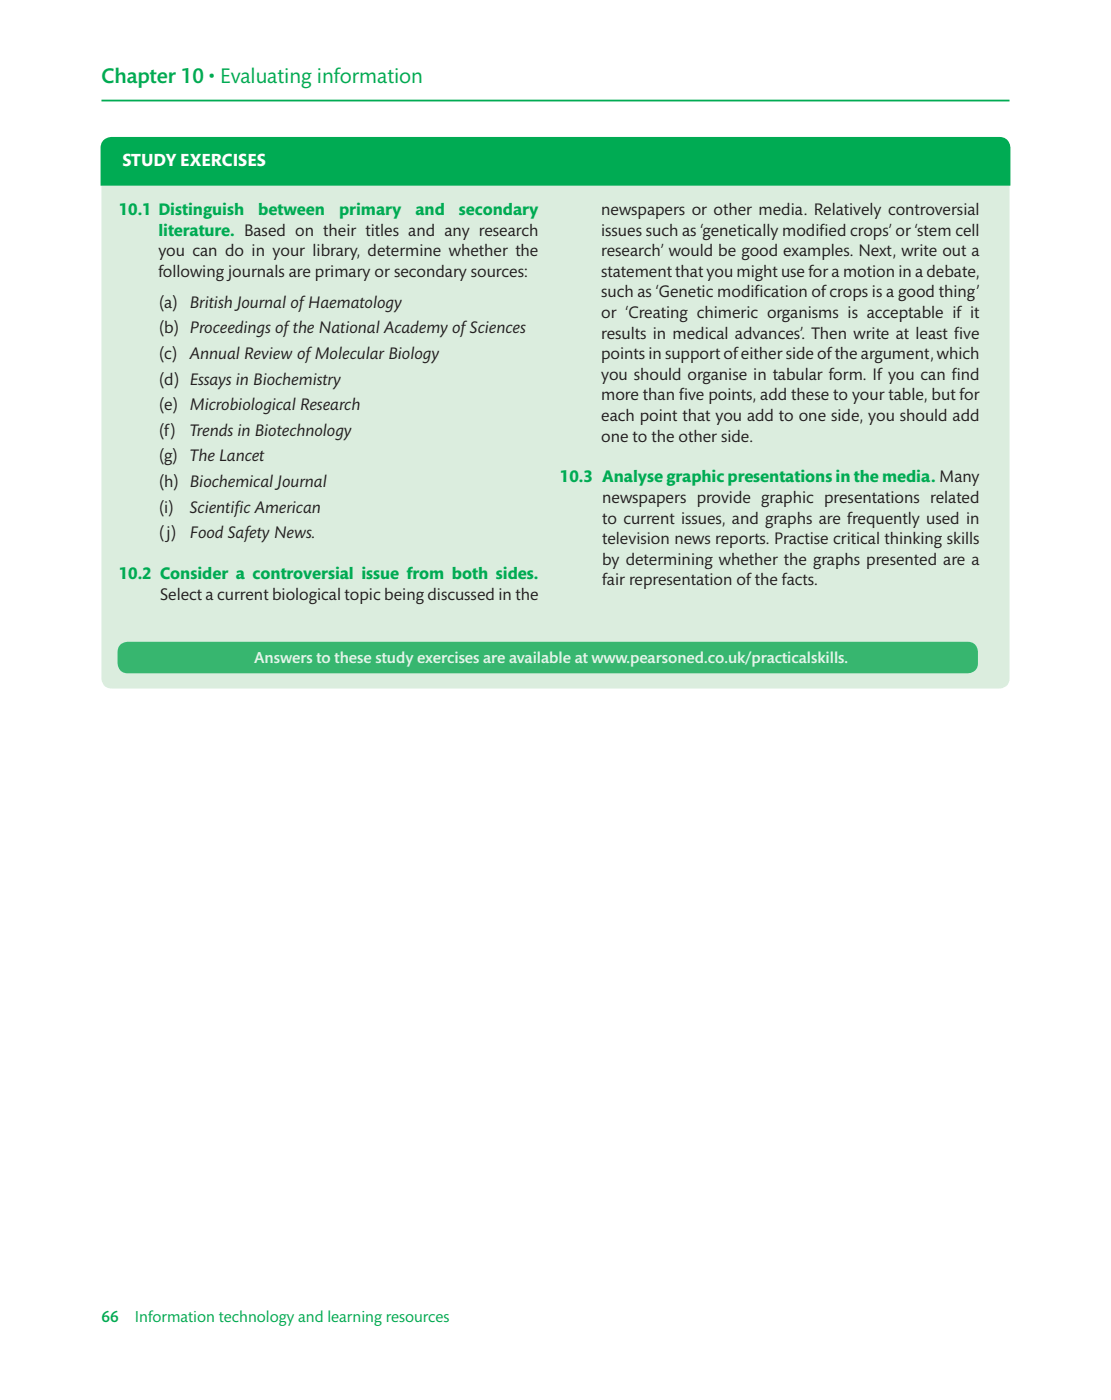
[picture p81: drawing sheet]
<svg xmlns="http://www.w3.org/2000/svg" width="219mm" height="276mm" viewBox="0 0 219 276" stroke-linecap="round" stroke-linejoin="round" font-family="sans-serif">
<defs><g id="words">
<text font-size="4.2" fill="#00ab53" x="20" y="16.4">Chapter 10 • Evaluating information</text>
<text font-size="3.5" fill="#fff" x="24.2" y="32.7">STUDY EXERCISES</text>
<g font-size="3.4" fill="#00ab53">
<text x="23.4" y="42.4">10.1 Distinguish</text>
<text x="31.2" y="46.5">literature. Based on their titles and any research</text>
<text x="50.9" y="42.4">between</text>
<text x="66.8" y="42.4">primary</text>
<text x="81.9" y="42.4">and</text>
<text x="90.5" y="42.4">secondary</text>
<text x="110.4" y="95.1">10.3 Analyse graphic presentations in the media. Many</text>
<text x="23.4" y="114.2">10.2 Consider a controversial issue from both sides.</text>
</g>
<g font-size="3.4" fill="#231f20">
<text x="118.5" y="42.4">newspapers or other media. Relatively controversial</text>
<text x="118.5" y="46.5">issues such as ‘genetically modif</text>
<text x="161.5" y="46.5">ied crops’ or ‘stem cell</text>
<text x="31.2" y="50.5">you can do in your library, determine whether the</text>
<text x="118.5" y="50.5">research’ would be good examples. Next, write out a</text>
<text x="31.2" y="54.6">following journals are primary or secondary sources:</text>
<text x="118.5" y="54.6">statement that you might use for a motion in a debate,</text>
<text x="118.5" y="58.6">such as ‘Genetic modif</text>
<text x="148.7" y="58.6">ication of crops is a good thing’</text>
<text x="31.4" y="60.6">(a)</text>
<text x="31.4" y="65.7">(b) Proceedings of the National Academy of Sciences</text>
<text x="37.4" y="60.6">British Journal of Haematology</text>
<text x="118.5" y="62.7">or ‘Creating chimeric organisms is acceptable if it</text>
<text x="31.4" y="70.8">(c)</text>
<text x="37.4" y="70.8">Annual Review of Molecular Biology</text>
<text x="118.5" y="66.8">results in medical advances’. Then write at least f</text>
<text x="118.5" y="70.8">points in support of either side of the argument, which</text>
<text x="188.1" y="66.8">ive</text>
<text x="31.4" y="75.8">(d) Essays in Biochemistry</text>
<text x="118.5" y="74.9">you should organise in tabular form. If you can f</text>
<text x="187.6" y="74.9">ind</text>
<text x="31.4" y="80.9">(e)</text>
<text x="37.4" y="80.9">Microbiological Research</text>
<text x="118.5" y="78.9">more than f</text>
<text x="118.5" y="83">each point that you add to one side, you should add</text>
<text x="133.9" y="78.9">ive points, add these to your table, but for</text>
<text x="31.4" y="85.9">(f)</text>
<text x="37.4" y="85.9">Trends in Biotechnology</text>
<text x="118.5" y="87.1">one to the other side.</text>
<text x="31.4" y="91">(g)</text>
<text x="37.4" y="91">The Lancet</text>
<text x="31.4" y="96">(h) Biochemical Journal</text>
<text x="31.4" y="101.1">(i)</text>
<text x="37.4" y="101.1">Scientif</text>
<text x="46.2" y="101.1">ic American</text>
<text x="118.7" y="99.2">newspapers provide graphic presentations related</text>
<text x="31.4" y="106.2">(j)</text>
<text x="37.4" y="106.2">Food Safety News.</text>
<text x="118.7" y="103.2">to current issues, and graphs are frequently used in</text>
<text x="118.7" y="107.3">television news reports. Practise critical thinking skills</text>
<text x="118.7" y="111.3">by determining whether the graphs presented are a</text>
<text x="31.6" y="118.3">Select a current biological topic being discussed in the</text>
<text x="118.7" y="115.4">fair representation of the facts.</text>
</g>
<text font-size="3.2" fill="#e6f3e9" x="50.1" y="130.8">Answers to these study exercises are available at www.pearsoned.co.uk/practicalskills.</text>
<g font-size="3.2" fill="#00ab53">
<text x="20" y="260.5">66</text>
<text x="26.6" y="260.5">Information technology and learning resources</text>
</g>
</g></defs>
<path d="M20 19.8h179" fill="none" stroke="#00ab53" stroke-width=".35"/>
<path d="M20.5 27.8l.5-.4 1-.2h175a1.96 1.96 0 0 1 2 2v104.5a1.96 1.96 0 0 1-2 2h-175a1.96 1.96 0 0 1-2-2v-104.5l.1-.9z" fill="#dbedde"/>
<path d="M20.4 27.9a2.19 2.19 0 0 1 1.6-.7h175a1.93 1.93 0 0 1 2 2v7.2h-179v-7.2l.1-.8z" fill="#00ab53"/>
<path d="M20.4 27.9a2.19 2.19 0 0 1 1.6-.7h175a1.93 1.93 0 0 1 2 2v7.2h-179v-7.2l.1-.8z" fill="none" stroke="#00ab53" stroke-width=".35"/>
<path d="M23.7 127.1l.5-.3 1-.3h165.6a1.93 1.93 0 0 1 2 2v2.2a1.93 1.93 0 0 1-2 2h-165.6a1.96 1.96 0 0 1-2-2v-2.2l.1-.8z" fill="#37b66f"/>
<use href="#words"/>
</svg>
